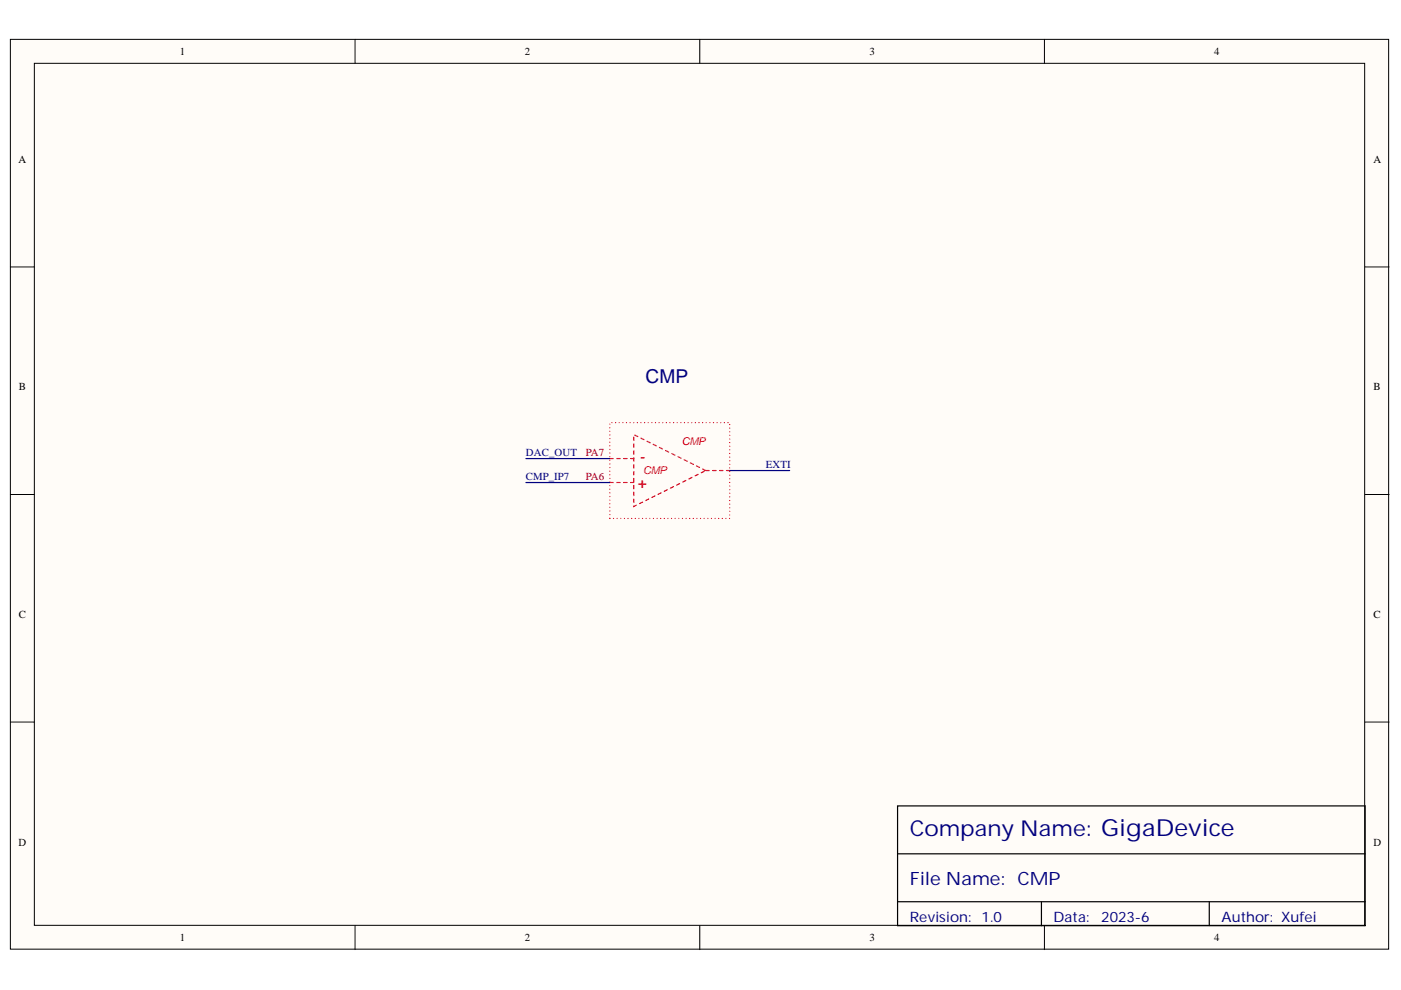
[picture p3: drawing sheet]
<svg xmlns="http://www.w3.org/2000/svg" width="297mm" height="210mm" viewBox="0 0 297 210" stroke-linecap="round" stroke-linejoin="round" font-family="sans-serif">
<defs><g id="words">
<text font-size="4.6" fill="#000080" x="192.9" y="177.3">Company Name: GigaDevice</text>
<text font-size="4.1" fill="#000080" x="136.9" y="81.1">CMP</text>
<text font-size="3.9" fill="#000080" x="192.9" y="187.7">File Name: CMP</text>
<g font-size="3.2" fill="#f00">
<text x="135.6" y="98.1">-</text>
<text x="135.1" y="103.4">+</text>
</g>
<g font-size="3" fill="#000080">
<text x="192.9" y="195.4">Revision: 1.0</text>
<text x="223.3" y="195.4">Data:</text>
<text x="233.5" y="195.4">2023-6</text>
<text x="259" y="195.4">Author: Xufei</text>
</g>
<g font-size="2.3">
<text x="38.2" y="11.7">1</text>
<text x="111.2" y="11.7">2</text>
<text x="184.3" y="11.7">3</text>
<text x="257.4" y="11.7">4</text>
<text x="3.9" y="34.5">A</text>
<text x="291.2" y="34.5">A</text>
<text x="4" y="82.8">B</text>
<text x="291.2" y="82.8">B</text>
<text x="4" y="131">C</text>
<text x="291.2" y="131">C</text>
<text x="3.9" y="179.3">D</text>
<text x="291.2" y="179.3">D</text>
<text x="38.2" y="199.6">1</text>
<text x="111.2" y="199.6">2</text>
<text x="184.3" y="199.6">3</text>
<text x="257.4" y="199.6">4</text>
</g>
<g font-size="2.3" fill="#ee0e22">
<text x="144.6" y="94.2">CMP</text>
<text x="136.4" y="100.6">CMP</text>
</g>
<g font-size="2.3" fill="#000080">
<text x="111.5" y="96.7">DAC_OUT</text>
<text x="111.5" y="101.8">CMP_IP7</text>
<text x="162.3" y="99.2">EXTI</text>
</g>
<g font-size="2.3" fill="#800000">
<text x="124.2" y="101.8">PA6</text>
<text x="124.2" y="96.7">PA7</text>
</g>
</g></defs>
<g fill="#fffcf8" stroke="#000" stroke-width=".21">
<path d="M2.2 8.3h292.2v192.9h-292.2z"/>
<path d="M7.3 13.4h282v182.8h-282z"/>
</g>
<path d="M75.3 8.3v5.1M148.4 8.3v5.1M221.4 8.3v5.1M2.2 56.6h5.1M289.4 56.6h5.1M2.2 104.8h5.1M289.4 104.8h5.1M2.2 153.1h5.1M289.4 153.1h5.1M75.3 196.3v5M148.4 196.3v5M221.4 196.3v5" fill="none" stroke="#000" stroke-width=".21"/>
<path d="M190.3 170.9h99.1v25.4h-99.1zM190.3 181h99.1M190.3 191.2h99.1M220.8 191.2v5.1M256.4 191.2v5.1" fill="none" stroke="#000" stroke-width=".25"/>
<path d="M129.3 97.2h5.1M149.6 99.8l-15.2-7.7v15.3l15.2-7.6M149.6 99.8h5.1M129.3 102.3h5.1" fill="none" stroke="#ee0e22" stroke-width=".25" stroke-dasharray=".7 .7"/>
<path d="M129.3 109.9h25.4v-20.3h-25.4v20.3" fill="none" stroke="#ee0e22" stroke-width=".25" stroke-dasharray="0 .7"/>
<path d="M111.5 97.2h17.8M154.7 99.8h12.7M111.5 102.3h17.8" fill="none" stroke="#000080" stroke-width=".25"/>
<use href="#words"/>
</svg>
